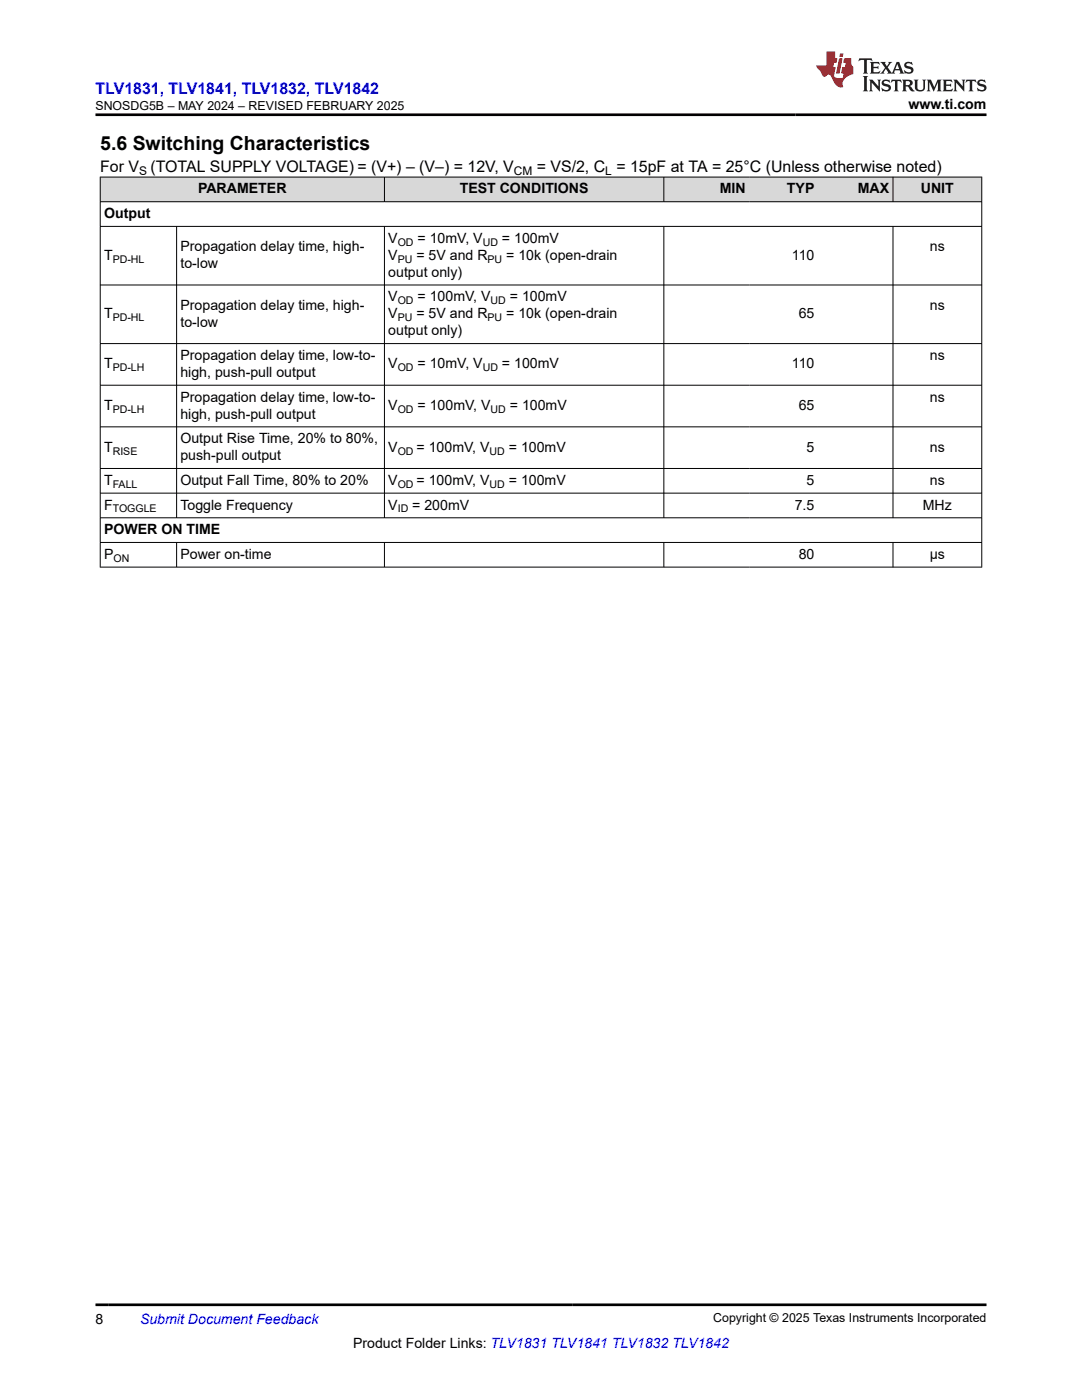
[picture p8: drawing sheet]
<svg xmlns="http://www.w3.org/2000/svg" width="216mm" height="279mm" viewBox="0 0 216 279" stroke-linecap="round" stroke-linejoin="round" font-family="sans-serif">
<defs><g id="words">
<text font-size="3.9" x="20" y="29.9">5.6 Switching Characteristics</text>
<text font-size="3.2" fill="#00f" x="19" y="18.7">TLV1831, TLV1841, TLV1832, TLV1842</text>
<g font-size="3.2">
<text x="20" y="34.3">For V</text>
<text x="30" y="34.3">(TOTAL SUPPLY VOLTAGE) = (V+) – (V–) = 12V, V</text>
<text x="107.1" y="34.3">= VS/2, C = 15pF at TA = 25°C (Unless otherwise noted)</text>
</g>
<g font-size="2.8">
<text x="181.3" y="21.8">www.ti.com</text>
<text x="39.5" y="38.6">PARAMETER</text>
<text x="91.7" y="38.6">TEST CONDITIONS</text>
<text x="143.6" y="38.6">MIN</text>
<text x="157" y="38.6">TYP</text>
<text x="171.1" y="38.6">MAX</text>
<text x="183.8" y="38.6">UNIT</text>
<text x="20.8" y="43.5">Output</text>
<text x="20.8" y="51.8">T</text>
<text x="36" y="50.1">Propagation delay time, high-</text>
<text x="36" y="53.5">to-low</text>
<text x="77.5" y="48.5">V</text>
<text x="77.5" y="51.8">V</text>
<text x="83.1" y="51.8">= 5V and R</text>
<text x="83.3" y="48.5">= 10mV, V</text>
<text x="100.2" y="48.5">= 100mV</text>
<text x="101" y="51.8">= 10k (open-drain</text>
<text x="158" y="51.8">110</text>
<text x="185.6" y="50.1">ns</text>
<text x="77.5" y="55.2">output only)</text>
<text x="20.8" y="63.5">T</text>
<text x="36" y="61.8">Propagation delay time, high-</text>
<text x="36" y="65.2">to-low</text>
<text x="77.5" y="60.2">V</text>
<text x="77.5" y="63.5">V</text>
<text x="83.1" y="63.5">= 5V and R</text>
<text x="83.3" y="60.2">= 100mV, V</text>
<text x="101" y="63.5">= 10k (open-drain</text>
<text x="101.7" y="60.2">= 100mV</text>
<text x="159.4" y="63.5">65</text>
<text x="185.6" y="61.8">ns</text>
<text x="36" y="71.8">Propagation delay time, low-to-</text>
<text x="77.5" y="66.9">output only)</text>
<text x="185.6" y="71.8">ns</text>
<text x="20.8" y="73.5">T</text>
<text x="36" y="75.2">high, push-pull output</text>
<text x="77.5" y="73.5">V</text>
<text x="83.3" y="73.5">= 10mV, V</text>
<text x="100.2" y="73.5">= 100mV</text>
<text x="158" y="73.5">110</text>
<text x="20.8" y="81.8">T</text>
<text x="36" y="80.2">Propagation delay time, low-to-</text>
<text x="36" y="83.5">high, push-pull output</text>
<text x="77.5" y="81.8">V</text>
<text x="83.3" y="81.8">= 100mV, V</text>
<text x="101.7" y="81.8">= 100mV</text>
<text x="159.4" y="81.8">65</text>
<text x="185.6" y="80.2">ns</text>
<text x="36" y="88.5">Output Rise Time, 20% to 80%,</text>
<text x="20.8" y="90.2">T</text>
<text x="36" y="91.8">push-pull output</text>
<text x="77.5" y="90.2">V</text>
<text x="83.1" y="90.2">= 100mV, V</text>
<text x="101.5" y="90.2">= 100mV</text>
<text x="160.9" y="90.2">5</text>
<text x="185.6" y="90.2">ns</text>
<text x="20.8" y="96.8">T</text>
<text x="20.8" y="101.7">F</text>
<text x="36" y="96.8">Output Fall Time, 80% to 20%</text>
<text x="36" y="101.7">Toggle Frequency</text>
<text x="77.5" y="96.8">V</text>
<text x="77.5" y="101.7">V</text>
<text x="82.3" y="101.7">= 200mV</text>
<text x="83.1" y="96.8">= 100mV, V</text>
<text x="101.5" y="96.8">= 100mV</text>
<text x="158.6" y="101.7">7.5</text>
<text x="160.9" y="96.8">5</text>
<text x="184.1" y="101.7">MHz</text>
<text x="185.6" y="96.8">ns</text>
<text x="20.8" y="106.6">POWER ON TIME</text>
<text x="20.8" y="111.5">P</text>
<text x="36" y="111.5">Power on-time</text>
<text x="159.4" y="111.5">80</text>
<text x="185.5" y="111.5">µs</text>
<text x="19" y="264.2">8</text>
<text x="70.5" y="269">Product Folder Links: TLV1831 TLV1841 TLV1832 TLV1842</text>
</g>
<text font-size="2.8" fill="#00f" x="27.9" y="264.2">Submit Document Feedback</text>
<g font-size="2.5">
<text x="19.1" y="21.9">SNOSDG5B – MAY 2024 – REVISED FEBRUARY 2025</text>
<text x="142.3" y="263.9">Copyright © 2025 Texas Instruments Incorporated</text>
</g>
<g font-size="2.4">
<text x="27.8" y="34.9">S</text>
<text x="102.5" y="34.9">CM</text>
<text x="120.8" y="34.9">L</text>
</g>
<g font-size="2.1">
<text x="22.5" y="52.4">PD-HL</text>
<text x="79.4" y="49">OD</text>
<text x="79.4" y="52.4">PU</text>
<text x="96.3" y="49">UD</text>
<text x="97.3" y="52.4">PU</text>
<text x="22.5" y="64.1">PD-HL</text>
<text x="79.4" y="60.7">OD</text>
<text x="79.4" y="64.1">PU</text>
<text x="97.3" y="64.1">PU</text>
<text x="97.9" y="60.7">UD</text>
<text x="22.5" y="74.1">PD-LH</text>
<text x="79.4" y="74.1">OD</text>
<text x="96.3" y="74.1">UD</text>
<text x="22.5" y="82.4">PD-LH</text>
<text x="79.4" y="82.4">OD</text>
<text x="97.9" y="82.4">UD</text>
<text x="22.5" y="90.7">RISE</text>
<text x="79.4" y="90.7">OD</text>
<text x="97.7" y="90.7">UD</text>
<text x="22.5" y="97.3">FALL</text>
<text x="79.4" y="97.3">OD</text>
<text x="97.7" y="97.3">UD</text>
<text x="22.5" y="102.3">TOGGLE</text>
<text x="79.4" y="102.3">ID</text>
<text x="22.6" y="112.1">ON</text>
</g>
</g></defs>
<g fill="#d8d8d8">
<path d="M20 35.3h175.9v5h-175.9z" fill-rule="evenodd"/>
<path d="M20.1 35.4h56.5v4.8h-56.5z" fill-rule="evenodd"/>
<path d="M76.8 35.4h55.6v4.8h-55.6z" fill-rule="evenodd"/>
<path d="M132.5 35.4h17v4.8h-17z" fill-rule="evenodd"/>
<path d="M149.5 35.4h13.7v4.8h-13.7z" fill-rule="evenodd"/>
<path d="M163.2 35.4h14.9v4.8h-14.9z" fill-rule="evenodd"/>
<path d="M178.2 35.4h17.6v4.8h-17.6z" fill-rule="evenodd"/>
</g>
<g fill="none" stroke="#000" stroke-width=".2">
<path d="M19.9 35.3h176.1M20 35.3v77.9M76.7 35.3v5M132.5 35.3v5M178.2 35.3v5M195.9 35.3v77.9M19.9 40.3h176.1M19.9 45.2h176.1M19.9 56.9h176.1M35.2 45.2v58.2M76.7 45.2v58.2M132.5 45.2v58.2"/>
<path d="M178.2 45.2v58.2M19.9 68.6h176.1M19.9 76.9h176.1M19.9 85.2h176.1M19.9 93.5h176.1M19.9 98.4h176.1M19.9 103.3h176.1M19.9 108.3h176.1M19.9 113.2h176.1M35.2 108.3v4.9M76.7 108.3v4.9M132.5 108.3v4.9"/>
<path d="M178.2 108.3v4.9"/>
</g>
<path d="M171.5 11.6l-.2 .6 .5-.2h.6v.1v2.2l-.2 .4h1l-.2-.4v-2.2v-.1h.5l.6 .2-.2-.6zM173.6 12.4l.2 .3v1.6l-.2 .4h1.9l.1-.6a1.08 1.08 0 0 1-1.3 .2v-.7h.6l.4 .2v-.7l-.4 .2h-.6v-.5l.2-.2a1 1 0 0 1 1 .3l-.1-.5zM175.7 12.4l.9 1.1-1 1.2h.9l-.2-.2 .5-.8 .4 .8-.2 .2h1.6l-.2-.2 .2-.5h.9l.1 .5-.1 .2h.9l-.2-.4-.8-1.9h-.5l-.9 2.1-.9-1.1 .9-1h-.8l.2 .2-.4 .6-.4-.6 .2-.2zM179 12.8l.4 1h-.7zM180.7 12.5a.65 .65 0 0 0-.2 .7 .65 .65 0 0 0 .6 .5l.6 .1 .1 .3a.79 .79 0 0 1-.7 .4 .79 .79 0 0 1-.7-.5l.1 .7 .2-.1a.93 .93 0 0 0 1.1 0 .93 .93 0 0 0 .4-.9 1.46 1.46 0 0 0-1.2-.6l-.1-.3a1.09 1.09 0 0 1 1.2 .2l-.2-.6-.1 .1-.5-.2zM172.2 15.2l.2 .4v2.2l-.2 .4h1l-.2-.4v-2.2l.2-.4zM173.4 15.9l.2 .4v1.5l-.2 .4h.8l-.3-.4 .1-1.3 1.6 1.8v-2l.2-.4h-.7l.1 .2 .1 1.1-1.2-1.3zM176.2 16a.65 .65 0 0 0-.2 .8 .65 .65 0 0 0 .6 .4l.6 .2 .1 .2a.79 .79 0 0 1-.7 .4 .79 .79 0 0 1-.7-.5l.1 .7 .2-.1a.93 .93 0 0 0 1.1 .1 .93 .93 0 0 0 .4-1 1.46 1.46 0 0 0-1.2-.5l-.1-.4a1.09 1.09 0 0 1 1.2 .2l-.1-.6-.2 .1-.5-.1zM177.9 15.9l-.1 .6a.63 .63 0 0 1 .8-.3v1.6l-.3 .4h1l-.2-.4v-1.6a.66 .66 0 0 1 .8 .3l-.1-.6zM180 15.9l.2 .4v1.5l-.2 .4h1l-.2-.2-.1-.7h.5l.1 .2a.79 .79 0 0 0 1.2 .6l-1-.9a.61 .61 0 0 0 .6-.6 .61 .61 0 0 0-.5-.7zM180.8 16.2h.1a.47 .47 0 0 1 .5 .1 .47 .47 0 0 1 .1 .5l-.1 .1-.7 .1zM182.3 15.9l.2 .2a2.27 2.27 0 0 0 .4 2 1.04 1.04 0 0 0 1.7-.7v-1.3l.2-.2h-.8l.2 .4v1.1a.6 .6 0 0 1-.6 .6 .6 .6 0 0 1-.6-.6v-1.1l.3-.4zM184.9 15.9l.2 .4v1.5l-.2 .4h.8l-.3-.4v-1.4l.9 1.9 .9-1.9v1.4l-.3 .4h1l-.2-.4v-1.5l.2-.4h-.8l-.7 1.5-.6-1.5zM188.1 15.9l.2 .4v1.5l-.2 .4h1.9l.1-.6a1.09 1.09 0 0 1-1.3 .2v-.7h.6l.4 .2v-.6l-.4 .2h-.6v-.6l.2-.1a1.01 1.01 0 0 1 1 .3l-.1-.6zM190.2 15.9l.3 .4v1.5l-.3 .4h.8l-.2-.4v-1.3l1.6 1.8v-2l.2-.4h-.7l.2 .2v1.1l-1.2-1.3zM192.8 15.9l-.1 .6a.63 .63 0 0 1 .8-.3v1.6l-.3 .4h1l-.2-.4v-1.6a.66 .66 0 0 1 .8 .3l-.1-.6zM195.2 16a.65 .65 0 0 0-.2 .8 .65 .65 0 0 0 .6 .4l.6 .2 .2 .2a.79 .79 0 0 1-.7 .4 .79 .79 0 0 1-.7-.5l.1 .7 .2-.1a.93 .93 0 0 0 1 .1 .93 .93 0 0 0 .5-1 1.46 1.46 0 0 0-1.3-.5v-.4a1.09 1.09 0 0 1 1.2 .2l-.2-.6-.2 .1-.5-.1z" fill="#231f20"/>
<path d="M164.9 10.3v2.7h-2l.1 .4 .8 1a.95 .95 0 0 0 1 .9 .59 .59 0 0 1 .5-.4 .59 .59 0 0 1 .5 .3l.4 .8a1.59 1.59 0 0 0 2.1 1.4 1.61 1.61 0 0 1 1-2.3l1-.3-.1-1.5a1.59 1.59 0 0 1-.3-1.7h-1.5l-.2 .9h.6l-.2 .9h-.5l-.2 .9v.3l.4 .1-.1 .9h-.7a.73 .73 0 0 1-1-.7l.3-1.5h-.5l.1-.9h.5l.2-.9h-.5v-1.3zM167.4 11.6l-.6 3.1h.7l.6-3.1zM167.6 10.7l-.1 .6h.7l.1-.6z" fill="#ed1c24"/>
<path d="M19 22.9h177.8M19 260.4h177.8" fill="none" stroke="#000" stroke-width=".53"/>
<use href="#words"/>
</svg>
